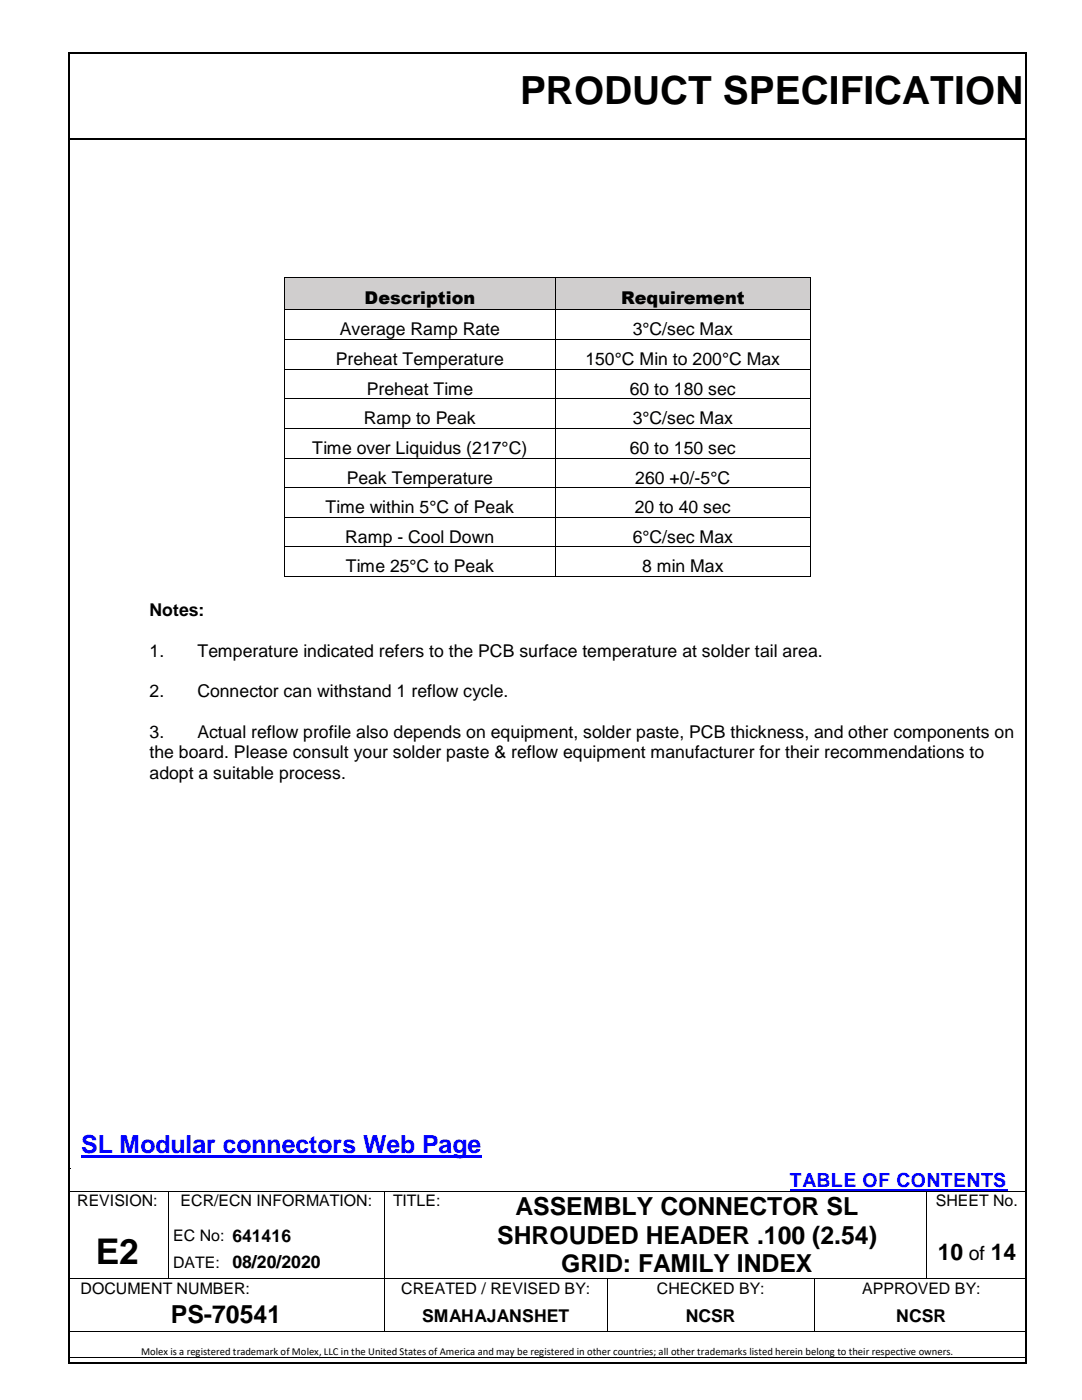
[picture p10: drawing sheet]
<svg xmlns="http://www.w3.org/2000/svg" width="216mm" height="279mm" viewBox="0 0 216 279" stroke-linecap="round" stroke-linejoin="round" font-family="sans-serif">
<defs><g id="words">
<text font-size="7.7" x="103.8" y="20.7">PRODUCT SPECIFICATION</text>
<text font-size="7.1" x="19.1" y="252.3">E2</text>
<text font-size="5" fill="#00f" x="16.2" y="230">SL Modular connectors Web Page</text>
<g font-size="5">
<text x="102.9" y="242.6">ASSEMBLY CONNECTOR SL</text>
<text x="99.2" y="248.2">SHROUDED HEADER .100 (2.54)</text>
<text x="111.9" y="253.9">GRID: FAMILY INDEX</text>
<text x="34.1" y="264">PS-70541</text>
</g>
<g font-size="4.6">
<text x="187.1" y="251.5">10</text>
<text x="197.7" y="251.5">14</text>
</g>
<text font-size="3.9" fill="#00f" x="157.6" y="236.9">TABLE OF CONTENTS</text>
<text font-size="3.9" x="193.3" y="251.5">of</text>
<g font-size="3.5">
<text x="72.7" y="60.7">Description</text>
<text x="123.9" y="60.7">Requirement</text>
<text x="67.8" y="66.9">Average Ramp Rate</text>
<text x="126.3" y="66.9">3°C/sec Max</text>
<text x="67" y="72.8">Preheat Temperature</text>
<text x="116.8" y="72.8">150°C Min to 200°C Max</text>
<text x="73.2" y="78.7">Preheat Time</text>
<text x="125.7" y="78.7">60 to 180 sec</text>
<text x="72.6" y="84.6">Ramp to Peak</text>
<text x="126.3" y="84.6">3°C/sec Max</text>
<text x="62.3" y="90.6">Time over Liquidus (217°C)</text>
<text x="125.7" y="90.6">60 to 150 sec</text>
<text x="69.2" y="96.5">Peak Temperature</text>
<text x="126.8" y="96.5">260 +0/-5°C</text>
<text x="64.9" y="102.4">Time within 5°C of Peak</text>
<text x="126.6" y="102.4">20 to 40 sec</text>
<text x="68.9" y="108.3">Ramp - Cool Down</text>
<text x="126.3" y="108.3">6°C/sec Max</text>
<text x="69" y="114.2">Time 25°C to Peak</text>
<text x="128.1" y="114.2">8 min Max</text>
<text x="29.9" y="122.9">Notes:</text>
<text x="29.9" y="131">1.</text>
<text x="39.4" y="131">Temperature indicated refers to the PCB surface temperature at solder tail area.</text>
<text x="29.9" y="139.2">2.</text>
<text x="39.4" y="139.2">Connector can withstand 1 reflow cycle.</text>
<text x="29.9" y="147.3">3.</text>
<text x="39.4" y="147.3">Actual reflow profile also depends on equipment, solder paste, PCB thickness, and other components on</text>
<text x="29.9" y="151.3">the board. Please consult your solder paste &amp; reflow equipment manufacturer for their recommendations to</text>
<text x="29.9" y="155.4">adopt a suitable process.</text>
<text x="46.4" y="253.1">08/20/2020</text>
<text x="84.3" y="263.8">SMAHAJANSHET</text>
<text x="136.8" y="263.8">NCSR</text>
<text x="178.9" y="263.8">NCSR</text>
</g>
<g font-size="3.2">
<text x="15.4" y="240.7">REVISION:</text>
<text x="36" y="240.7">ECR/ECN INFORMATION:</text>
<text x="78.4" y="240.7">TITLE:</text>
<text x="186.7" y="240.7">SHEET No.</text>
<text x="34.6" y="247.7">EC No: 641416</text>
<text x="34.6" y="253">DATE:</text>
<text x="16.1" y="258.2">DOCUMENT NUMBER:</text>
<text x="80.1" y="258.2">CREATED / REVISED BY:</text>
<text x="131.1" y="258.2">CHECKED BY:</text>
<text x="172" y="258.2">APPROVED BY:</text>
</g>
<text font-size="2.1" x="28.2" y="270.3">Molex is a registered trademark of Molex, LLC in the United States of America and may be registered in other countries; all other trademarks listed herein belong to their respective owners.</text>
</g></defs>
<g fill="#000">
<path d="M14 27.6h.3v.3h-.3z" fill-rule="evenodd"/>
<path d="M14 27.6h.3v.3h-.3z" fill-rule="evenodd"/>
<path d="M204.3 27.6h.3v.3h-.3z" fill-rule="evenodd"/>
<path d="M204.3 27.6h.3v.3h-.3z" fill-rule="evenodd"/>
</g>
<path d="M14.3 27.8h190.2" fill="none" stroke="#000" stroke-width=".34"/>
<path d="M16.2 230.5h79.8v.5h-79.8z" fill-rule="evenodd" fill="#00f"/>
<path d="M157.6 237.5h43.3" fill="none" stroke="#00f" stroke-width=".3"/>
<g fill="#000">
<path d="M14 233.2h.1v.1h-.1z" fill-rule="evenodd"/>
<path d="M14 237.6h.1v.2h-.1z" fill-rule="evenodd"/>
<path d="M14 237.6h.1v.2h-.1z" fill-rule="evenodd"/>
<path d="M33.5 237.6h.2v.2h-.2z" fill-rule="evenodd"/>
<path d="M76.7 237.6h.2v.2h-.2z" fill-rule="evenodd"/>
<path d="M89.5 237.6h.1v.2h-.1z" fill-rule="evenodd"/>
<path d="M109.2 237.6h.2v.2h-.2z" fill-rule="evenodd"/>
<path d="M184.7 237.6h.2v.2h-.2z" fill-rule="evenodd"/>
<path d="M14 255h.1v.2h-.1z" fill-rule="evenodd"/>
<path d="M14 255h.1v.2h-.1z" fill-rule="evenodd"/>
<path d="M33.5 244.4h.2v.2h-.2z" fill-rule="evenodd"/>
<path d="M33.5 248.5h.2v.2h-.2z" fill-rule="evenodd"/>
<path d="M33.5 255h.2v.2h-.2z" fill-rule="evenodd"/>
<path d="M46.4 255h.1v.2h-.1z" fill-rule="evenodd"/>
<path d="M76.7 244.4h.2v.2h-.2z" fill-rule="evenodd"/>
<path d="M76.7 248.5h.2v.2h-.2z" fill-rule="evenodd"/>
<path d="M76.7 255h.2v.2h-.2z" fill-rule="evenodd"/>
<path d="M89.5 255h.1v.2h-.1z" fill-rule="evenodd"/>
<path d="M121.1 255h.1v.2h-.1z" fill-rule="evenodd"/>
<path d="M162.5 255h.2v.2h-.2z" fill-rule="evenodd"/>
<path d="M184.7 244.4h.2v.2h-.2z" fill-rule="evenodd"/>
<path d="M184.7 248.5h.2v.2h-.2z" fill-rule="evenodd"/>
<path d="M184.7 255h.2v.2h-.2z" fill-rule="evenodd"/>
<path d="M14 265.7h.1v.2h-.1z" fill-rule="evenodd"/>
<path d="M14 270.9h.1v.2h-.1z" fill-rule="evenodd"/>
<path d="M14 270.9h.1v.2h-.1z" fill-rule="evenodd"/>
<path d="M76.7 265.7h.2v.2h-.2z" fill-rule="evenodd"/>
<path d="M121.1 265.7h.1v.2h-.1z" fill-rule="evenodd"/>
<path d="M162.5 265.7h.2v.2h-.2z" fill-rule="evenodd"/>
</g>
<g fill="none" stroke="#000" stroke-width=".2">
<path d="M14.1 237.7h19.4M33.6 237.8v6.6M33.7 237.7h43M76.8 237.8v6.6M76.9 237.7h12.6M89.6 237.7h19.6M109.4 237.7h75.3M184.8 237.8v6.6M184.9 237.7h19.6M14.1 255.1h19.4M33.6 244.6v3.9M33.6 248.7v6.3"/>
<path d="M33.7 255.1h12.7M46.5 255.1h30.2M76.8 244.6v3.9M76.8 248.7v6.3M76.8 255.2v10.5M76.9 255.1h12.6M89.6 255.1h31.5M121.1 255.2v10.5M121.2 255.1h41.3M162.6 255.2v10.5M162.7 255.1h22M184.8 244.6v3.9"/>
<path d="M184.8 248.7v6.3M184.9 255.1h19.6M14.1 265.8h62.6M14.1 271h190.4M76.9 265.8h44.2M121.2 265.8h41.3M162.7 265.8h41.8"/>
</g>
<g fill="#d0cece">
<path d="M56.9 55.6h53.9v6.2h-53.9z" fill-rule="evenodd"/>
<path d="M57 56.8h53.5v5h-53.5z" fill-rule="evenodd"/>
<path d="M110.8 55.6h50.8v6.2h-50.8z" fill-rule="evenodd"/>
<path d="M111.1 56.8h50.4v5h-50.4z" fill-rule="evenodd"/>
</g>
<g fill="#000">
<path d="M13.6 10.3h.4v.4h-.4z" fill-rule="evenodd"/>
<path d="M13.6 10.3h.4v.4h-.4z" fill-rule="evenodd"/>
<path d="M204.5 10.3h.3v.4h-.3z" fill-rule="evenodd"/>
<path d="M204.5 10.3h.3v.4h-.3z" fill-rule="evenodd"/>
<path d="M56.7 55.4h.2v.4h-.2z" fill-rule="evenodd"/>
<path d="M56.7 55.4h.2v.1h-.2z" fill-rule="evenodd"/>
<path d="M110.8 55.5h.1v.3h-.1z" fill-rule="evenodd"/>
<path d="M110.8 55.4h.1v.1h-.1z" fill-rule="evenodd"/>
<path d="M161.7 55.4h.1v.4h-.1z" fill-rule="evenodd"/>
<path d="M161.7 55.4h.1v.1h-.1z" fill-rule="evenodd"/>
<path d="M56.7 61.8h.2v.2h-.2z" fill-rule="evenodd"/>
<path d="M56.7 67.7h.2v.3h-.2z" fill-rule="evenodd"/>
<path d="M56.7 73.6h.2v.2h-.2z" fill-rule="evenodd"/>
<path d="M56.7 79.5h.2v.3h-.2z" fill-rule="evenodd"/>
<path d="M110.8 61.8h.1v.2h-.1z" fill-rule="evenodd"/>
<path d="M110.8 67.7h.1v.3h-.1z" fill-rule="evenodd"/>
<path d="M110.8 73.6h.1v.2h-.1z" fill-rule="evenodd"/>
<path d="M110.8 79.5h.1v.3h-.1z" fill-rule="evenodd"/>
<path d="M161.7 61.8h.1v.2h-.1z" fill-rule="evenodd"/>
<path d="M161.7 67.7h.1v.3h-.1z" fill-rule="evenodd"/>
<path d="M161.7 73.6h.1v.2h-.1z" fill-rule="evenodd"/>
<path d="M161.7 79.5h.1v.3h-.1z" fill-rule="evenodd"/>
<path d="M56.7 85.4h.2v.2h-.2z" fill-rule="evenodd"/>
<path d="M56.7 91.3h.2v.3h-.2z" fill-rule="evenodd"/>
<path d="M56.7 97.3h.2v.2h-.2z" fill-rule="evenodd"/>
<path d="M110.8 85.4h.1v.2h-.1z" fill-rule="evenodd"/>
<path d="M110.8 91.3h.1v.3h-.1z" fill-rule="evenodd"/>
<path d="M110.8 97.3h.1v.2h-.1z" fill-rule="evenodd"/>
<path d="M161.7 85.4h.1v.2h-.1z" fill-rule="evenodd"/>
<path d="M161.7 91.3h.1v.3h-.1z" fill-rule="evenodd"/>
<path d="M161.7 97.3h.1v.2h-.1z" fill-rule="evenodd"/>
<path d="M56.7 103.1h.2v.3h-.2z" fill-rule="evenodd"/>
<path d="M56.7 109.1h.2v.2h-.2z" fill-rule="evenodd"/>
<path d="M56.7 115h.2v.2h-.2z" fill-rule="evenodd"/>
<path d="M56.7 115h.2v.2h-.2z" fill-rule="evenodd"/>
<path d="M110.8 103.1h.1v.3h-.1z" fill-rule="evenodd"/>
<path d="M110.8 109.1h.1v.2h-.1z" fill-rule="evenodd"/>
<path d="M110.8 115h.1v.2h-.1z" fill-rule="evenodd"/>
<path d="M161.7 103.1h.1v.3h-.1z" fill-rule="evenodd"/>
<path d="M161.7 109.1h.1v.2h-.1z" fill-rule="evenodd"/>
<path d="M161.7 115h.1v.2h-.1z" fill-rule="evenodd"/>
<path d="M161.7 115h.1v.2h-.1z" fill-rule="evenodd"/>
<path d="M13.6 271.8h.4v.4h-.4z" fill-rule="evenodd"/>
<path d="M13.6 271.8h.4v.4h-.4z" fill-rule="evenodd"/>
<path d="M204.5 271.8h.3v.4h-.3z" fill-rule="evenodd"/>
<path d="M204.5 271.8h.3v.4h-.3z" fill-rule="evenodd"/>
</g>
<g fill="none" stroke="#000" stroke-width=".2">
<path d="M56.8 55.8v6M56.9 55.5h53.9M110.8 55.8v6M110.9 55.5h50.8M161.7 55.8v6M56.8 62v5.7M56.8 68v5.6M56.8 73.8v5.7M56.8 79.8v5.6M56.9 61.9h53.9M56.9 67.8h53.9M56.9 73.7h53.9"/>
<path d="M56.9 79.6h53.9M110.8 62v5.7M110.8 68v5.6M110.8 73.8v5.7M110.8 79.8v5.6M110.9 61.9h50.8M110.9 67.8h50.8M110.9 73.7h50.8M110.9 79.6h50.8M161.7 62v5.7M161.7 68v5.6M161.7 73.8v5.7"/>
<path d="M161.7 79.8v5.6M56.8 85.6v5.7M56.8 91.6v5.7M56.8 97.5v5.6M56.9 85.5h53.9M56.9 91.4h53.9M56.9 97.3h53.9M110.8 85.6v5.7M110.8 91.6v5.7M110.8 97.5v5.6M110.9 85.5h50.8M110.9 91.4h50.8"/>
<path d="M110.9 97.3h50.8M161.7 85.6v5.7M161.7 91.6v5.7M161.7 97.5v5.6M56.8 103.4v5.7M56.8 109.3v5.7M56.9 103.2h53.9M56.9 109.2h53.9M56.9 115.1h53.9M110.8 103.4v5.7M110.8 109.3v5.7M110.9 103.2h50.8"/>
<path d="M110.9 109.2h50.8M110.9 115.1h50.8M161.7 103.4v5.7M161.7 109.3v5.7"/>
</g>
<path d="M56.9 55.7h53.9M110.9 55.7h50.8" fill="none" stroke="#d0cece" stroke-width=".25"/>
<path d="M13.8 10.7v261.1M14 10.5h190.5M204.7 10.7v261.1M14 272h190.5" fill="none" stroke="#000" stroke-width=".34"/>
<use href="#words"/>
</svg>
